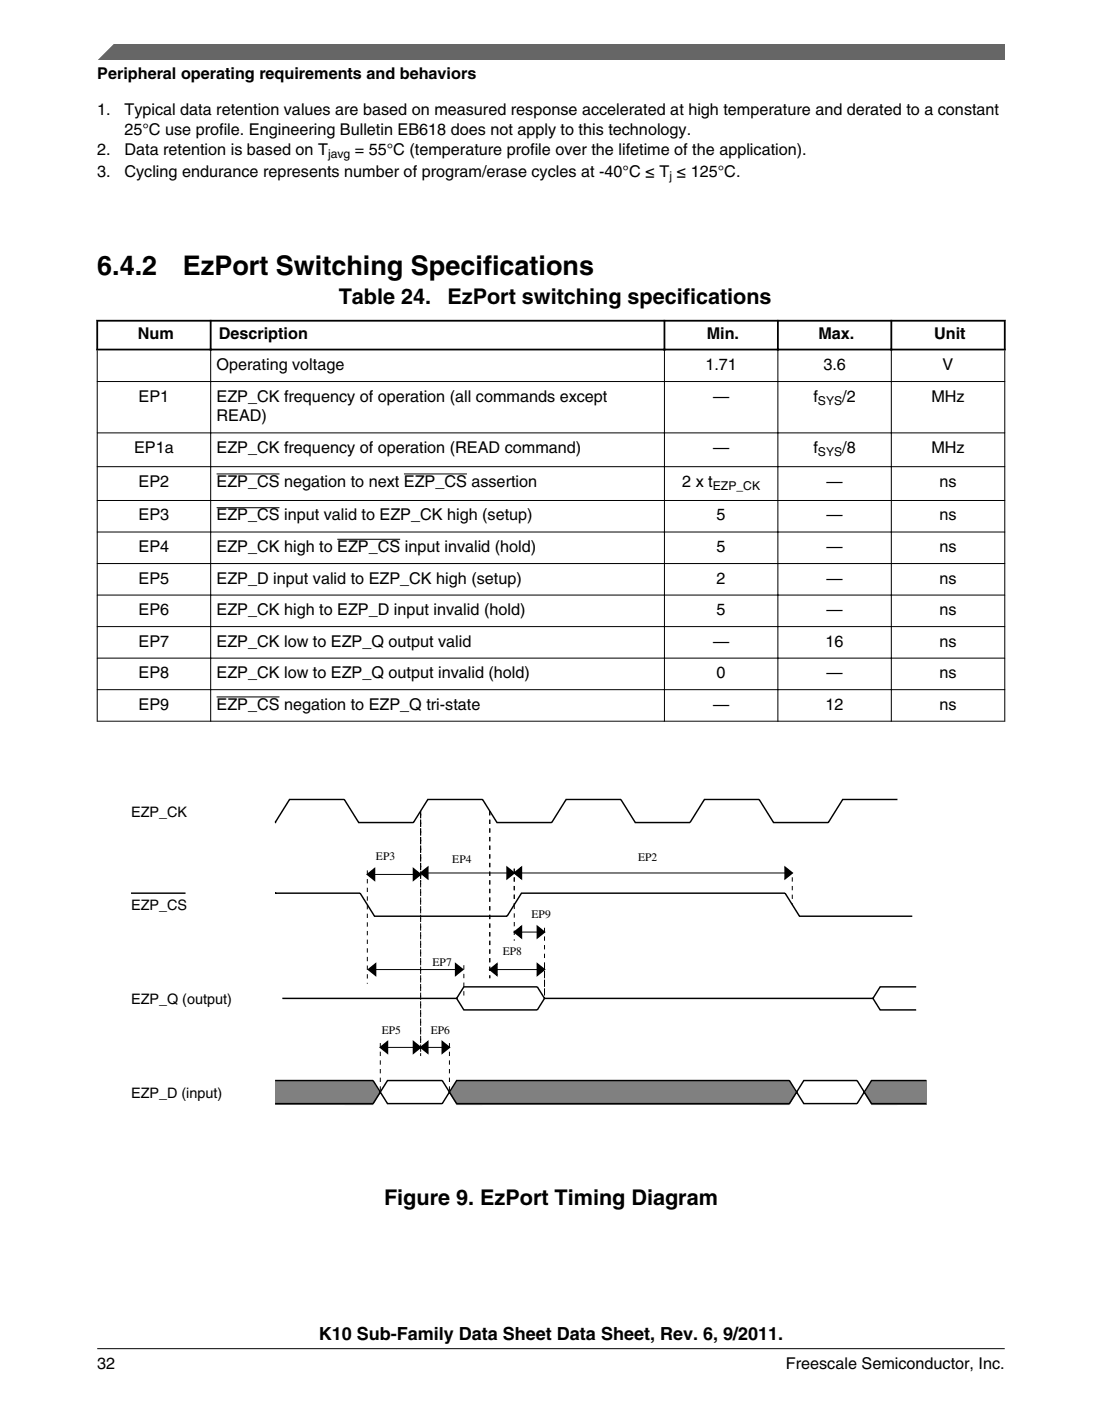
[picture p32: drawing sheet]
<svg xmlns="http://www.w3.org/2000/svg" width="216mm" height="274mm" viewBox="0 0 216 274" stroke-linecap="round" stroke-linejoin="round" font-family="sans-serif">
<defs><g id="words">
<g font-size="5.3">
<text x="19.1" y="53.8">6.4.2</text>
<text x="35.8" y="53.8">EzPort Switching Specifications</text>
</g>
<g font-size="4.2">
<text x="66.4" y="59.5">Table 24.</text>
<text x="87.7" y="59.5">EzPort switching specifications</text>
<text x="75.3" y="236">Figure 9. EzPort Timing Diagram</text>
</g>
<text font-size="3.5" x="62.5" y="262.3">K10 Sub-Family Data Sheet Data Sheet, Rev. 6, 9/2011.</text>
<g font-size="3.2">
<text x="19.1" y="15.5">Peripheral operating requirements and behaviors</text>
<text x="19" y="22.5">1.</text>
<text x="24.4" y="22.5">Typical data retention values are based on measured response accelerated at high temperature and derated to a constant</text>
<text x="24.4" y="26.4">25°C use profile. Engineering Bulletin EB618 does not apply to this technology.</text>
<text x="19" y="34.6">3.</text>
<text x="19.1" y="30.3">2.</text>
<text x="24.4" y="34.6">Cycling endurance represents number of program/erase cycles at -40°C ≤ T ≤ 125°C.</text>
<text x="24.4" y="30.3">Data retention is based on T</text>
<text x="69.5" y="30.3">= 55°C (temperature profile over the lifetime of the application).</text>
<text x="27" y="66.4">Num</text>
<text x="42.9" y="66.4">Description</text>
<text x="138.5" y="66.4">Min.</text>
<text x="160.3" y="66.4">Max.</text>
<text x="183" y="66.4">Unit</text>
<text x="42.4" y="72.4">Operating voltage</text>
<text x="138.2" y="72.4">1.71</text>
<text x="161.3" y="72.4">3.6</text>
<text x="184.7" y="72.4">V</text>
<text x="27.2" y="78.6">EP1</text>
<text x="42.4" y="78.6">EZP_CK frequency of operation (all commands except</text>
<text x="42.4" y="82.5">READ)</text>
<text x="139.7" y="78.6">—</text>
<text x="159.4" y="78.6">f</text>
<text x="165" y="78.6">/2</text>
<text x="182.5" y="78.6">MHz</text>
<text x="26.3" y="88.7">EP1a</text>
<text x="42.4" y="88.7">EZP_CK frequency of operation (READ command)</text>
<text x="139.7" y="88.7">—</text>
<text x="159.4" y="88.7">f</text>
<text x="165" y="88.7">/8</text>
<text x="182.5" y="88.7">MHz</text>
<text x="27.2" y="95.3">EP2</text>
<text x="42.4" y="95.3">EZP_CS negation to next EZP_CS assertion</text>
<text x="133.7" y="95.3">2 x t</text>
<text x="161.9" y="95.3">—</text>
<text x="184.1" y="95.3">ns</text>
<text x="27.2" y="101.9">EP3</text>
<text x="42.4" y="101.9">EZP_CS input valid to EZP_CK high (setup)</text>
<text x="140.4" y="101.9">5</text>
<text x="161.9" y="101.9">—</text>
<text x="184.1" y="101.9">ns</text>
<text x="27.2" y="108.1">EP4</text>
<text x="42.4" y="108.1">EZP_CK high to EZP_CS input invalid (hold)</text>
<text x="140.4" y="108.1">5</text>
<text x="161.9" y="108.1">—</text>
<text x="184.1" y="108.1">ns</text>
<text x="27.2" y="114.3">EP5</text>
<text x="42.4" y="114.3">EZP_D input valid to EZP_CK high (setup)</text>
<text x="140.4" y="114.3">2</text>
<text x="161.9" y="114.3">—</text>
<text x="184.1" y="114.3">ns</text>
<text x="27.2" y="120.4">EP6</text>
<text x="42.4" y="120.4">EZP_CK high to EZP_D input invalid (hold)</text>
<text x="140.4" y="120.4">5</text>
<text x="161.9" y="120.4">—</text>
<text x="184.1" y="120.4">ns</text>
<text x="27.2" y="126.6">EP7</text>
<text x="42.4" y="126.6">EZP_CK low to EZP_Q output valid</text>
<text x="139.7" y="126.6">—</text>
<text x="161.7" y="126.6">16</text>
<text x="184.1" y="126.6">ns</text>
<text x="27.2" y="132.8">EP8</text>
<text x="42.4" y="132.8">EZP_CK low to EZP_Q output invalid (hold)</text>
<text x="140.4" y="132.8">0</text>
<text x="161.9" y="132.8">—</text>
<text x="184.1" y="132.8">ns</text>
<text x="27.2" y="139">EP9</text>
<text x="42.4" y="139">EZP_CS negation to EZP_Q tri-state</text>
<text x="139.7" y="139">—</text>
<text x="161.7" y="139">12</text>
<text x="184.1" y="139">ns</text>
<text x="19.1" y="268">32</text>
<text x="154" y="268">Freescale Semiconductor, Inc.</text>
</g>
<g font-size="2.8">
<text x="25.7" y="159.9">EZP_CK</text>
<text x="25.7" y="178.3">EZP_CS</text>
<text x="25.7" y="196.6">EZP_Q (output)</text>
<text x="25.7" y="215">EZP_D (input)</text>
</g>
<g font-size="2.4">
<text x="64.3" y="30.9">javg</text>
<text x="131.1" y="35.2">j</text>
<text x="160.2" y="79.3">SYS</text>
<text x="160.2" y="89.3">SYS</text>
<text x="139.7" y="95.9">EZP_CK</text>
</g>
<g font-size="2.3">
<text x="73.7" y="168.4">EP3</text>
<text x="88.6" y="169">EP4</text>
<text x="125" y="168.7">EP2</text>
<text x="104.1" y="179.7">EP9</text>
<text x="84.7" y="189.1">EP7</text>
<text x="98.5" y="187">EP8</text>
<text x="74.8" y="202.5">EP5</text>
<text x="84.4" y="202.5">EP6</text>
</g>
</g></defs>
<path d="M42.4 92.8h12.4M79.1 92.8h12.4" fill="none" stroke="#000" stroke-width=".2"/>
<g fill="#fff">
<path d="M130.3 91.5h22v6.4h-22z" fill-rule="evenodd"/>
<path d="M152.5 91.5h22v6.4h-22z" fill-rule="evenodd"/>
<path d="M174.7 91.5h22.1v6.4h-22.1z" fill-rule="evenodd"/>
<path d="M19.1 98.1h22.1v6h-22.1z" fill-rule="evenodd"/>
<path d="M41.4 98.1h88.7v6h-88.7z" fill-rule="evenodd"/>
</g>
<path d="M42.4 99.4h12.4" fill="none" stroke="#000" stroke-width=".2"/>
<g fill="#fff">
<path d="M130.3 98.1h22v6h-22z" fill-rule="evenodd"/>
<path d="M152.5 98.1h22v6h-22z" fill-rule="evenodd"/>
<path d="M174.7 98.1h22.1v6h-22.1z" fill-rule="evenodd"/>
<path d="M19.1 104.3h22.1v6h-22.1z" fill-rule="evenodd"/>
<path d="M41.4 104.3h88.7v6h-88.7z" fill-rule="evenodd"/>
</g>
<path d="M66.1 105.6h12.3" fill="none" stroke="#000" stroke-width=".2"/>
<g fill="#fff">
<path d="M130.3 104.3h22v6h-22z" fill-rule="evenodd"/>
<path d="M152.5 104.3h22v6h-22z" fill-rule="evenodd"/>
<path d="M174.7 104.3h22.1v6h-22.1z" fill-rule="evenodd"/>
<path d="M19.1 110.4h22.1v6h-22.1z" fill-rule="evenodd"/>
<path d="M41.4 110.4h88.7v6h-88.7z" fill-rule="evenodd"/>
<path d="M130.3 110.4h22v6h-22z" fill-rule="evenodd"/>
<path d="M152.5 110.4h22v6h-22z" fill-rule="evenodd"/>
<path d="M174.7 110.4h22.1v6h-22.1z" fill-rule="evenodd"/>
<path d="M19.1 116.6h22.1v6h-22.1z" fill-rule="evenodd"/>
<path d="M41.4 116.6h88.7v6h-88.7z" fill-rule="evenodd"/>
<path d="M130.3 116.6h22v6h-22z" fill-rule="evenodd"/>
<path d="M152.5 116.6h22v6h-22z" fill-rule="evenodd"/>
<path d="M174.7 116.6h22.1v6h-22.1z" fill-rule="evenodd"/>
<path d="M19.1 122.8h22.1v6h-22.1z" fill-rule="evenodd"/>
<path d="M41.4 122.8h88.7v6h-88.7z" fill-rule="evenodd"/>
<path d="M130.3 122.8h22v6h-22z" fill-rule="evenodd"/>
<path d="M152.5 122.8h22v6h-22z" fill-rule="evenodd"/>
<path d="M174.7 122.8h22.1v6h-22.1z" fill-rule="evenodd"/>
<path d="M19.1 129h22.1v6h-22.1z" fill-rule="evenodd"/>
<path d="M41.4 129h88.7v6h-88.7z" fill-rule="evenodd"/>
<path d="M130.3 129h22v6h-22z" fill-rule="evenodd"/>
<path d="M152.5 129h22v6h-22z" fill-rule="evenodd"/>
<path d="M174.7 129h22.1v6h-22.1z" fill-rule="evenodd"/>
<path d="M19.1 135.1h22.1v6h-22.1z" fill-rule="evenodd"/>
<path d="M41.4 135.1h88.7v6h-88.7z" fill-rule="evenodd"/>
</g>
<path d="M42.4 136.5h12.4" fill="none" stroke="#000" stroke-width=".2"/>
<g fill="#fff">
<path d="M130.3 135.1h22v6h-22z" fill-rule="evenodd"/>
<path d="M152.5 135.1h22v6h-22z" fill-rule="evenodd"/>
<path d="M174.7 135.1h22.1v6h-22.1z" fill-rule="evenodd"/>
</g>
<path d="M18.9 62.8h178.1M18.9 68.4h178.1M19 62.6v6M41.3 62.6v6M130.2 62.6v6M152.4 62.6v6M174.6 62.6v6M196.8 62.6v6" fill="none" stroke="#000" stroke-width=".35"/>
<g fill="none" stroke="#000" stroke-width=".2">
<path d="M19 74.7h177.9M19 68.6v72.7M41.3 68.2v73.1M130.2 68.2v73.1M152.4 68.2v73.1M174.6 68.2v73.1M196.8 68.6v72.7M19 84.8h177.9M19 91.4h177.9M19 98h177.9M19 104.2h177.9M19 110.3h177.9"/>
<path d="M19 116.5h177.9M19 122.7h177.9M19 128.9h177.9M19 135h177.9M19 141.2h177.9"/>
</g>
<g fill="#808080">
<path d="M53.9 211.6h13.6v4.8h-13.6z"/>
<path d="M67.5 211.6h5.6l1.4 2.5-1.4 2.3h-5.6z"/>
<path d="M89.5 211.6h5v4.8h-5l-1.4-2.3z"/>
<path d="M94.5 211.6h13.6v4.8h-13.6z"/>
<path d="M108.1 211.6h13.5v4.8h-13.5z"/>
<path d="M121.6 211.6h13.6v4.8h-13.6z"/>
<path d="M135.2 211.6h13.5v4.8h-13.5z"/>
<path d="M148.7 211.6h6l1.4 2.5-1.4 2.3h-6z"/>
<path d="M170.7 211.6h5.1v4.8h-5.1l-1.4-2.3z"/>
<path d="M175.8 211.6h5.9v4.8h-5.9z"/>
</g>
<g fill="none" stroke="#000" stroke-width=".28">
<path d="M175.8 156.5h-10.7l-2.8 4.6h-10.7l-2.9-4.6h-10.7l-2.8 4.6h-10.7l-2.9-4.6h-10.7l-2.8 4.6h-10.7l-2.9-4.6h-10.7l-2.8 4.6h-10.7l-2.8-4.6h-10.8l-2.8 4.6M25.7 174.9h10.7M53.9 161.1h.1M53.9 174.9h.1M53.9 174.9h16.7l2.8 4.5h25.9l2.9-4.5h51.6l2.8 4.5h22.1M72 171.2l1.4-1.1v2.2zM81 170.1l1.4 1.1-1.4 1.1zM82.4 170.9l1.4-1.1v2.3zM99.3 169.8l1.5 1.1-1.5 1.2zM100.8 170.9l1.4-1.1v2.3zM153.8 169.8l1.4 1.1-1.4 1.2zM55.3 195.5h34.2"/>
<path d="M72.2 189.8l1.4-1.1v2.3zM89.3 188.7l1.4 1.1-1.4 1.2zM89.5 195.5l1.4 2.2h14.4l1.4-2.2h64.3M89.5 195.5l1.4-2.3h14.4l1.4 2.3M96 189.8l1.4-1.1v2.3zM100.8 182.5l1.4-1.1v2.2zM105.3 188.7l1.4 1.1-1.4 1.2zM105.3 181.4l1.4 1.1-1.4 1.1zM171 195.5l1.4 2.2h7.1M179.5 193.2h-7.1l-1.4 2.3M53.9 211.6h19.2l2.8 4.5h10.7l2.9-4.5h65.2l2.8 4.5h10.4l2.8-4.5h10.8M53.9 216.1h19.2l2.8-4.5h10.7l2.9 4.5h65.2l2.8-4.5h10.4l2.8 4.5h10.8"/>
<path d="M74.5 205.1l1.4-1.1v2.2zM81 204l1.4 1.1-1.4 1.1zM82.4 205.1l1.4-1.1v2.2zM86.6 204l1.5 1.1-1.5 1.1z"/>
</g>
<g fill="#000">
<path d="M72 171.2l1.4-1.1v2.2zM81 170.1l1.4 1.1-1.4 1.1zM82.4 170.9l1.4-1.1v2.3zM100.8 170.9l1.4-1.1v2.3zM99.3 169.8l1.5 1.1-1.5 1.2zM153.8 169.8l1.4 1.1-1.4 1.2zM72.2 189.8l1.4-1.1v2.3zM89.3 188.7l1.4 1.1-1.4 1.2zM96 189.8l1.4-1.1v2.3zM100.8 182.5l1.4-1.1v2.2zM105.3 188.7l1.4 1.1-1.4 1.2zM105.3 181.4l1.4 1.1-1.4 1.1z"/>
<path d="M74.5 205.1l1.4-1.1v2.2zM81 204l1.4 1.1-1.4 1.1zM82.4 205.1l1.4-1.1v2.2zM86.6 204l1.5 1.1-1.5 1.1z"/>
</g>
<g fill="none" stroke="#000" stroke-width=".2" stroke-dasharray=".8 .8" stroke-linecap="butt">
<path d="M82.4 158.8v13.8M82.4 158.8v48M96 158.8v32.7M72 170.4v22.2M82.4 172.1v-13.3M100.8 170.1v7M100.8 177.1v7.1M155.2 171.8v5.3M90.9 189v6.5M106.7 189v6.5M106.7 181.7v13.8M74.5 204.2v9.6"/>
<path d="M82.4 205.9v-47.1M88.1 204.2v9.6"/>
</g>
<path d="M72 171.2h10.4M82.4 170.9h72.8M72.1 189.8h18.6M96 189.8h10.7M100.8 182.5h5.9M74.5 205.1h13.6" fill="none" stroke="#000" stroke-width=".2"/>
<path d="M19 11.7l5.7-3.1 172.2 .1v3z" fill="#666"/>
<path d="M22.5 8.6l-3.1 3.1" fill="none" stroke="#666" stroke-width=".28"/>
<path d="M19 264.1h177.8" fill="none" stroke="#000" stroke-width=".2"/>
<use href="#words"/>
</svg>
